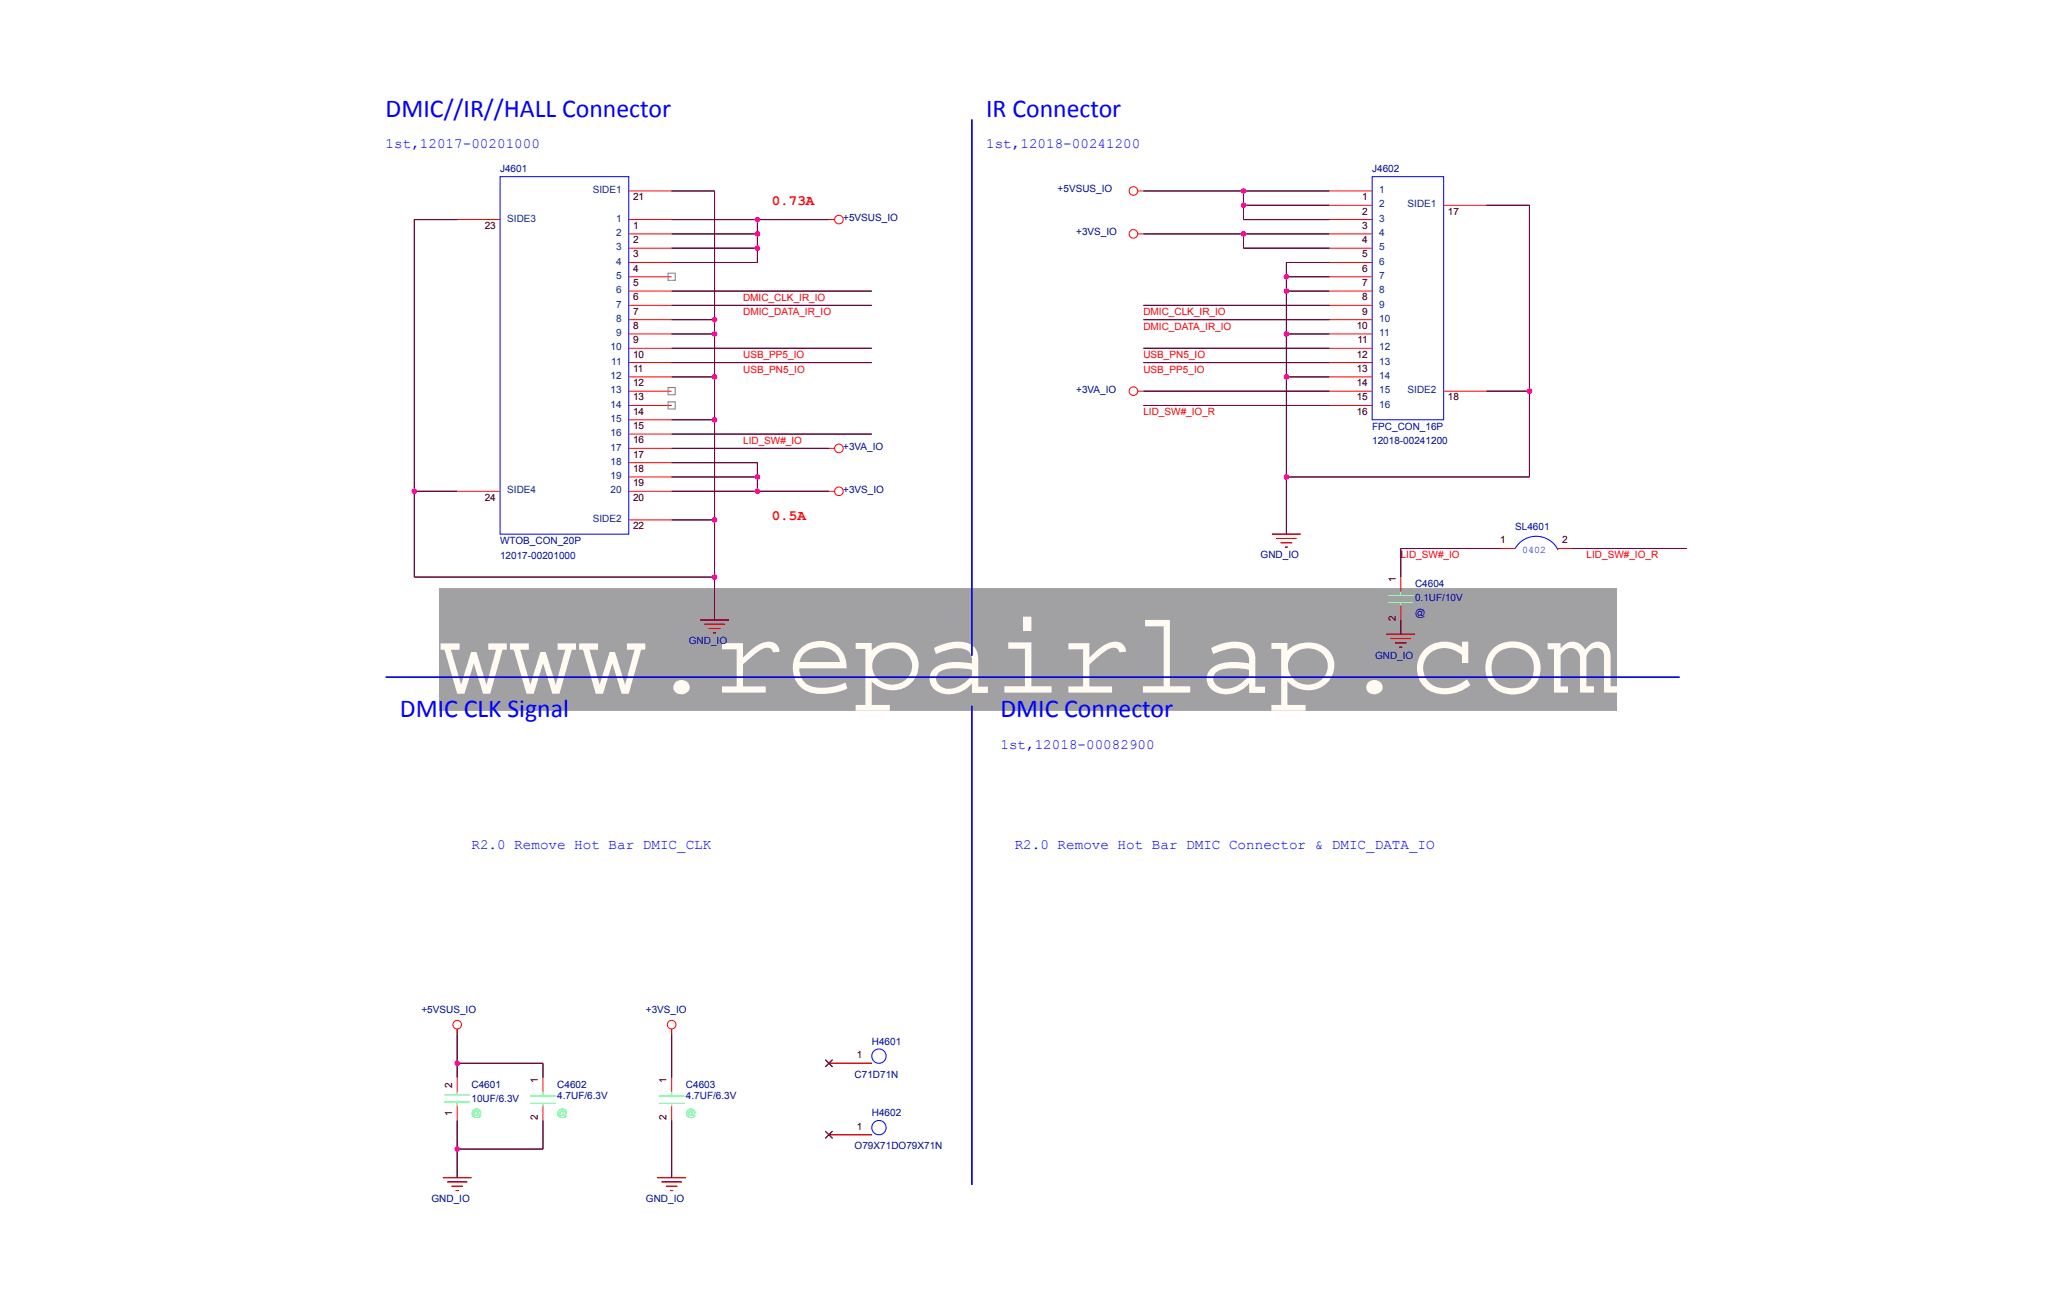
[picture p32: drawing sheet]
<svg xmlns="http://www.w3.org/2000/svg" width="220mm" height="139mm" viewBox="0 0 220 139" stroke-linecap="round" stroke-linejoin="round" font-family="sans-serif">
<defs><g id="words">
<text font-size="12.3" fill="#fffbf0" x="46.9" y="74">www.repairlap.com</text>
<g font-size="2.8" fill="#00f">
<text x="41.2" y="12.5">DMIC//IR//HALL Connector</text>
<text x="105.4" y="12.5">IR Connector</text>
<text x="42.8" y="76.7">DMIC CLK Signal</text>
<text x="107" y="76.7">DMIC Connector</text>
</g>
<g font-size="1.5" fill="#00f">
<text x="41.2" y="15.8">1st,12017-00201000</text>
<text x="105.4" y="15.8">1st,12018-00241200</text>
<text x="107" y="80">1st,12018-00082900</text>
<text x="50.4" y="90.7">R2.0 Remove Hot Bar DMIC_CLK</text>
<text x="108.5" y="90.7">R2.0 Remove Hot Bar DMIC Connector &amp; DMIC_DATA_IO</text>
</g>
<g font-size="1.5" fill="#f00">
<text x="82.5" y="21.9">0.73A</text>
<text x="82.5" y="55.6">0.5A</text>
</g>
<g font-size="1.1" fill="#0000a0">
<text x="53.5" y="18.4">J4601</text>
<text x="90.2" y="23.6">+5VSUS_IO</text>
<text x="113.1" y="20.6">+5VSUS_IO</text>
<text x="146.7" y="18.4">J4602</text>
<text x="115.1" y="25.2">+3VS_IO</text>
<text x="115.1" y="42">+3VA_IO</text>
<text x="146.7" y="45.9">FPC_CON_16P</text>
<text x="146.7" y="47.5">12018-00241200</text>
<text x="90.2" y="48.1">+3VA_IO</text>
<text x="90.2" y="52.7">+3VS_IO</text>
<text x="53.5" y="58.2">WTOB_CON_20P</text>
<text x="53.5" y="59.7">12017-00201000</text>
<text x="134.8" y="59.7">GND_IO</text>
<text x="162" y="56.6">SL4601</text>
<text x="151.3" y="62.8">C4604</text>
<text x="151.3" y="64.3">0.1UF/10V</text>
<text x="151.3" y="65.8">@</text>
<text x="73.6" y="68.9">GND_IO</text>
<text x="147" y="70.4">GND_IO</text>
<text x="45.1" y="108.3">+5VSUS_IO</text>
<text x="69.1" y="108.3">+3VS_IO</text>
<text x="93.2" y="111.7">H4601</text>
<text x="50.4" y="116.3">C4601</text>
<text x="50.4" y="117.8">10UF/6.3V</text>
<text x="59.6" y="116.3">C4602</text>
<text x="59.6" y="117.5">4.7UF/6.3V</text>
<text x="73.3" y="116.3">C4603</text>
<text x="73.3" y="117.5">4.7UF/6.3V</text>
<text x="91.4" y="115.2">C71D71N</text>
<text x="93.2" y="119.3">H4602</text>
<text x="91.4" y="122.8">O79X71DO79X71N</text>
<text x="46.1" y="128.5">GND_IO</text>
<text x="69.1" y="128.5">GND_IO</text>
</g>
<g font-size="1.1" fill="#004080">
<text x="54.2" y="23.7">SIDE3</text>
<text x="63.4" y="20.6">SIDE1</text>
<text x="65.9" y="23.7">1</text>
<text x="147.5" y="23.7">3</text>
<text x="147.5" y="22.2">2</text>
<text x="147.5" y="20.6">1</text>
<text x="150.5" y="22.2">SIDE1</text>
<text x="65.9" y="29.8">5</text>
<text x="65.9" y="28.3">4</text>
<text x="65.9" y="26.8">3</text>
<text x="65.9" y="25.2">2</text>
<text x="147.5" y="29.8">7</text>
<text x="147.5" y="28.3">6</text>
<text x="147.5" y="26.8">5</text>
<text x="147.5" y="25.2">4</text>
<text x="65.9" y="35.9">9</text>
<text x="65.9" y="34.4">8</text>
<text x="65.9" y="32.9">7</text>
<text x="65.9" y="31.3">6</text>
<text x="147.5" y="35.9">11</text>
<text x="147.5" y="34.4">10</text>
<text x="147.5" y="32.9">9</text>
<text x="147.5" y="31.3">8</text>
<text x="65.3" y="40.5">12</text>
<text x="65.3" y="37.5">10</text>
<text x="65.4" y="39">11</text>
<text x="147.5" y="40.5">14</text>
<text x="147.5" y="39">13</text>
<text x="147.5" y="37.5">12</text>
<text x="65.3" y="46.6">16</text>
<text x="65.3" y="45.1">15</text>
<text x="65.3" y="43.6">14</text>
<text x="65.3" y="42">13</text>
<text x="147.5" y="43.6">16</text>
<text x="147.5" y="42">15</text>
<text x="150.5" y="42">SIDE2</text>
<text x="54.2" y="52.7">SIDE4</text>
<text x="65.3" y="52.7">20</text>
<text x="65.3" y="51.2">19</text>
<text x="65.3" y="49.7">18</text>
<text x="65.3" y="48.2">17</text>
<text x="63.4" y="55.8">SIDE2</text>
</g>
<g font-size="1.1">
<text x="67.7" y="21.4">21</text>
<text x="145.7" y="22.9">2</text>
<text x="145.7" y="21.4">1</text>
<text x="154.8" y="22.9">17</text>
<text x="51.8" y="24.5">23</text>
<text x="67.7" y="29">4</text>
<text x="67.7" y="27.5">3</text>
<text x="67.7" y="26">2</text>
<text x="67.7" y="24.5">1</text>
<text x="145.7" y="29">6</text>
<text x="145.7" y="27.5">5</text>
<text x="145.7" y="26">4</text>
<text x="145.7" y="24.5">3</text>
<text x="67.7" y="35.2">8</text>
<text x="67.7" y="33.6">7</text>
<text x="67.7" y="32.1">6</text>
<text x="67.7" y="30.6">5</text>
<text x="145.1" y="35.2">10</text>
<text x="145.7" y="33.6">9</text>
<text x="145.7" y="32.1">8</text>
<text x="145.7" y="30.6">7</text>
<text x="67.7" y="41.3">12</text>
<text x="67.7" y="39.8">11</text>
<text x="67.7" y="38.2">10</text>
<text x="67.7" y="36.7">9</text>
<text x="145.1" y="41.3">14</text>
<text x="145.1" y="39.7">13</text>
<text x="145.1" y="38.2">12</text>
<text x="145.1" y="36.7">11</text>
<text x="67.7" y="47.4">16</text>
<text x="67.7" y="45.9">15</text>
<text x="67.7" y="44.3">14</text>
<text x="67.7" y="42.8">13</text>
<text x="145.1" y="44.3">16</text>
<text x="145.1" y="42.8">15</text>
<text x="154.8" y="42.8">18</text>
<text x="51.8" y="53.5">24</text>
<text x="67.7" y="53.5">20</text>
<text x="67.7" y="52">19</text>
<text x="67.7" y="50.5">18</text>
<text x="67.7" y="48.9">17</text>
<text x="67.7" y="56.6">22</text>
<text x="160.4" y="58.1">1</text>
<text x="167" y="58.1">2</text>
<text x="149.2" y="62.2" transform="rotate(-90 149.2 62.2)">1</text>
<text x="149.2" y="66.3" transform="rotate(-90 149.2 66.3)">2</text>
<text x="91.6" y="113.1">1</text>
<text x="48.3" y="119.3" transform="rotate(-90 48.3 119.3)">1</text>
<text x="48.3" y="116.3" transform="rotate(-90 48.3 116.3)">2</text>
<text x="57.5" y="119.8" transform="rotate(-90 57.5 119.8)">2</text>
<text x="57.5" y="115.8" transform="rotate(-90 57.5 115.8)">1</text>
<text x="71.3" y="119.8" transform="rotate(-90 71.3 119.8)">2</text>
<text x="71.3" y="115.8" transform="rotate(-90 71.3 115.8)">1</text>
<text x="91.6" y="120.8">1</text>
</g>
<g font-size="1.1" fill="#f00">
<text x="79.5" y="32.2">DMIC_CLK_IR_IO</text>
<text x="79.5" y="33.7">DMIC_DATA_IR_IO</text>
<text x="122.3" y="35.2">DMIC_DATA_IR_IO</text>
<text x="122.3" y="33.7">DMIC_CLK_IR_IO</text>
<text x="79.5" y="38.3">USB_PP5_IO</text>
<text x="79.5" y="39.8">USB_PN5_IO</text>
<text x="122.3" y="39.8">USB_PP5_IO</text>
<text x="122.3" y="38.3">USB_PN5_IO</text>
<text x="79.5" y="47.5">LID_SW#_IO</text>
<text x="122.3" y="44.4">LID_SW#_IO_R</text>
<text x="149.8" y="59.7">LID_SW#_IO</text>
<text x="169.6" y="59.7">LID_SW#_IO_R</text>
</g>
<text font-size="1.1" fill="#00f" x="162.8" y="59.2">0402</text>
<g font-size="1.1" fill="#0f0">
<text x="50.4" y="119.3">@</text>
<text x="59.6" y="119.3">@</text>
<text x="73.3" y="119.3">@</text>
</g>
</g></defs>
<path d="M46.9 62.9h126v13.1h-126z" fill="#a1a1a3" stroke="#a1a1a3" stroke-width=".11"/>
<g fill="none" stroke="#00f" stroke-width=".11">
<path d="M53.5 18.9h13.7v38.2h-13.7zM146.7 18.9h7.7v26h-7.7zM162 58.6a2.6 2.6 0 0 1 4.6 .2"/>
<circle cx="94" cy="112.9" r=".76"/>
<circle cx="94" cy="120.5" r=".76"/>
</g>
<g fill="none" stroke="#000" stroke-width=".11">
<path d="M48.9 23.5h-4.6v38.2h32.1M71.8 31.1h21.4M71.8 32.6h21.4M71.8 37.2h21.4M71.8 38.8h21.4M71.8 20.4h4.6v13.8h-4.6M71.8 35.7h4.6v30.6M71.8 23.5h16.8M71.8 28.1h9.2M71.8 25h9.2M71.8 26.5h9.2M122.3 20.4h19.8"/>
<path d="M122.3 25h19.8M122.3 32.6h19.8M122.3 37.2h19.8M122.3 38.8h19.8M122.3 34.2h19.8M133 23.5h9.1M133 26.5h9.1M133 21.9h9.1M137.5 35.7h4.6M137.5 28.1h4.6M137.5 29.6h4.6M142.1 31.1h-4.6v26"/>
<path d="M158.9 21.9h4.6v29.1h-26M44.3 52.5h4.6M71.8 46.4h21.4M71.8 55.6h4.6M71.8 40.3h4.6M71.8 44.9h4.6M71.8 52.5h16.8M71.8 47.9h16.8M71.8 51h9.2M71.8 49.5h9.2M122.3 43.3h19.8M122.3 41.8h19.8"/>
<path d="M136 57.1h3.1M136.5 57.6h2.1M137.5 40.3h4.6M158.9 41.8h4.6M160.5 58.6h-10.7v3.1M168.1 58.6h12.2M74.9 66.3h3M75.3 66.7h2.2M148.2 67.8h3.1M148.7 68.3h2.1M48.9 110.6v3.1h9.2M48.9 119.8v6.1"/>
<path d="M58.1 119.8v3h-9.2M71.8 110.6v4.6M71.8 119.8v6.1M88.6 113.7h4.6M47.4 125.9h3M47.8 126.3h2.2M70.3 125.9h3M70.7 126.3h2.2M88.6 121.3h4.6"/>
</g>
<g fill="none" stroke="#f00" stroke-width=".11">
<path d="M48.9 23.5h4.6M67.2 38.8h4.6M67.2 37.2h4.6M67.2 35.7h4.6M67.2 34.2h4.6M67.2 32.6h4.6M67.2 31.1h4.6M67.2 29.6h4.6M67.2 28.1h4.6M67.2 26.5h4.6M67.2 25h4.6M67.2 23.5h4.6"/>
<path d="M67.2 20.4h4.6M88.6 23.5h.6M121.6 25h.7M121.6 20.4h.7M142.1 38.8h4.6M142.1 37.2h4.6M142.1 35.7h4.6M142.1 34.2h4.6M142.1 32.6h4.6M142.1 31.1h4.6M142.1 29.6h4.6M142.1 28.1h4.6"/>
<path d="M142.1 26.5h4.6M142.1 25h4.6M142.1 23.5h4.6M142.1 21.9h4.6M142.1 20.4h4.6M154.4 21.9h4.5M48.9 52.5h4.6M67.2 43.3h4.6M67.2 41.8h4.6M67.2 40.3h4.6M67.2 52.5h4.6M67.2 55.6h4.6"/>
<path d="M67.2 51h4.6M67.2 49.5h4.6M67.2 47.9h4.6M67.2 46.4h4.6M67.2 44.9h4.6M88.6 52.5h.6M88.6 47.9h.6M121.6 41.8h.7M136 57.1h3.1M136.5 57.6h2.1M136.9 58h1.3M137.4 58.5h.3"/>
<path d="M142.1 43.3h4.6M142.1 41.8h4.6M142.1 40.3h4.6M154.4 41.8h4.5M160.5 58.6h1.5M166.6 58.6h1.5M74.9 66.3h3M75.3 66.7h2.2M75.8 67.2h1.2M76.2 67.6h.4M148.2 67.8h3.1M148.7 68.3h2.1"/>
<path d="M149.2 68.7h1.2M149.6 69.2h.3M149.8 61.7v1.5M149.8 64.7v1.6M48.9 110v.6M48.9 115.2v1.5M48.9 118.2v1.6M58.1 115.2v1.5M58.1 118.2v1.6M71.8 110v.6M71.8 115.2v1.5M71.8 118.2v1.6"/>
<path d="M88.6 113.7h4.6M47.4 125.9h3M47.8 126.3h2.2M48.3 126.8h1.2M48.7 127.3h.3M70.3 125.9h3M70.7 126.3h2.2M71.2 126.8h1.2M71.7 127.3h.3M88.6 121.3h4.6"/>
<circle cx="89.7" cy="23.5" r=".46"/>
<circle cx="121.2" cy="20.4" r=".46"/>
<circle cx="121.2" cy="25" r=".46"/>
<circle cx="89.7" cy="47.9" r=".46"/>
<circle cx="89.7" cy="52.5" r=".46"/>
<circle cx="121.2" cy="41.8" r=".46"/>
<circle cx="48.9" cy="109.5" r=".46"/>
<circle cx="71.8" cy="109.5" r=".46"/>
</g>
<g fill="#000">
<path d="M76.4 34.2v1.5zM81 23.5v1.5zM81 25v1.5zM81 26.5v1.6zM133 21.9v1.6zM133 20.4v1.5zM133 25v1.5zM137.5 28.1v1.5zM137.5 29.6v1.5zM81 51v1.5zM81 49.5v1.5zM136.9 58h1.3z"/>
<path d="M137.4 58.5h.3zM160.5 58.6h1.5zM166.6 58.6h1.5zM75.8 67.2h1.2zM76.2 67.6h.4zM149.2 68.7h1.2zM149.8 66.3v1.5zM149.6 69.2h.3zM48.9 110v.6zM48.9 113.7v1.5zM58.1 113.7v1.5zM71.8 110v.6z"/>
<path d="M88.2 113.3l.8 .7zM89 113.3l-.8 .7zM48.3 126.8h1.2zM48.7 127.3h.3zM71.2 126.8h1.2zM71.7 127.3h.3zM88.2 120.9l.8 .8zM89 120.9l-.8 .8z"/>
</g>
<path d="M88.2 113.3l.8 .7M89 113.3l-.8 .7M88.2 120.9l.8 .8M89 120.9l-.8 .8" fill="none" stroke="#804000" stroke-width=".11"/>
<path d="M47.5 117.8h2.8M47.5 117h2.8M48.9 116.7v.3M48.9 117.8v.4M56.7 117.2h2.7M56.7 117.9h2.7M58.1 116.7v.5M58.1 117.9v.3M70.4 117.2h2.8M70.4 117.9h2.8M71.8 116.7v.5M71.8 117.9v.3" fill="none" stroke="#00ff80" stroke-width=".11"/>
<path d="M148.4 63.7h2.7M148.4 64.4h2.7M149.8 63.2v.5M149.8 64.4v.3" fill="none" stroke="#80ff80" stroke-width=".11"/>
<path d="M71.4 29.2h.8v.8h-.8zM71.4 43h.8v.7h-.8zM71.4 41.4h.8v.8h-.8z" fill="none" stroke="#808080" stroke-width=".11"/>
<g fill="none" stroke="#800040" stroke-width=".11">
<path d="M48.9 23.5h-4.6v38.2h32.1M71.8 31.1h21.4M71.8 32.6h21.4M71.8 37.2h21.4M71.8 38.8h21.4M71.8 34.2h4.6M71.8 20.4h4.6v45.9M71.8 35.7h4.6M71.8 23.5h16.8M71.8 25h9.2M71.8 26.5h9.2M81 23.5v4.6h-9.2"/>
<path d="M122.3 20.4h19.8M122.3 25h19.8M122.3 32.6h19.8M122.3 37.2h19.8M122.3 38.8h19.8M122.3 34.2h19.8M133 20.4v3.1h9.1M133 25v1.5h9.1M133 21.9h9.1M137.5 31.1h4.6M137.5 35.7h4.6M137.5 29.6h4.6"/>
<path d="M142.1 28.1h-4.6v29M158.9 21.9h4.6v29.1h-26M44.3 52.5h4.6M71.8 46.4h21.4M71.8 55.6h4.6M71.8 40.3h4.6M71.8 44.9h4.6M71.8 52.5h16.8M71.8 49.5h9.2v3M71.8 47.9h16.8M71.8 51h9.2M122.3 43.3h19.8"/>
<path d="M122.3 41.8h19.8M137.5 40.3h4.6M158.9 41.8h4.6M160.5 58.6h-10.7v3.1M168.1 58.6h12.2M149.8 66.3v1.5M48.9 113.7h9.2v1.5M48.9 110.6v4.6M48.9 119.8v6.1M58.1 119.8v3h-9.2M71.8 110.6v4.6M71.8 119.8v6.1"/>
</g>
<g fill="#f0f">
<circle cx="76.4" cy="55.6" r=".31"/>
<circle cx="44.3" cy="52.5" r=".31"/>
<circle cx="81" cy="23.5" r=".31"/>
<circle cx="76.4" cy="34.2" r=".31"/>
<circle cx="76.4" cy="35.7" r=".31"/>
<circle cx="81" cy="25" r=".31"/>
<circle cx="81" cy="26.5" r=".31"/>
<circle cx="76.4" cy="40.3" r=".31"/>
<circle cx="76.4" cy="44.9" r=".31"/>
<circle cx="81" cy="51" r=".31"/>
<circle cx="81" cy="52.5" r=".31"/>
<circle cx="76.4" cy="61.7" r=".31"/>
<circle cx="163.5" cy="41.8" r=".31"/>
<circle cx="48.9" cy="113.7" r=".31"/>
<circle cx="48.9" cy="122.8" r=".31"/>
<circle cx="133" cy="21.9" r=".31"/>
<circle cx="133" cy="20.4" r=".31"/>
<circle cx="133" cy="25" r=".31"/>
<circle cx="137.5" cy="31.1" r=".31"/>
<circle cx="137.5" cy="29.6" r=".31"/>
<circle cx="137.5" cy="35.7" r=".31"/>
<circle cx="137.5" cy="40.3" r=".31"/>
<circle cx="137.5" cy="51" r=".31"/>
</g>
<path d="M103.9 12.8v57.3M41.2 72.4h138.4M103.9 75.4v51.3" fill="none" stroke="#000" stroke-width=".11"/>
<path d="M103.9 12.8v57.3M41.2 72.4h138.4M103.9 75.4v51.3" fill="none" stroke="#00f" stroke-width=".15"/>
<use href="#words"/>
</svg>
